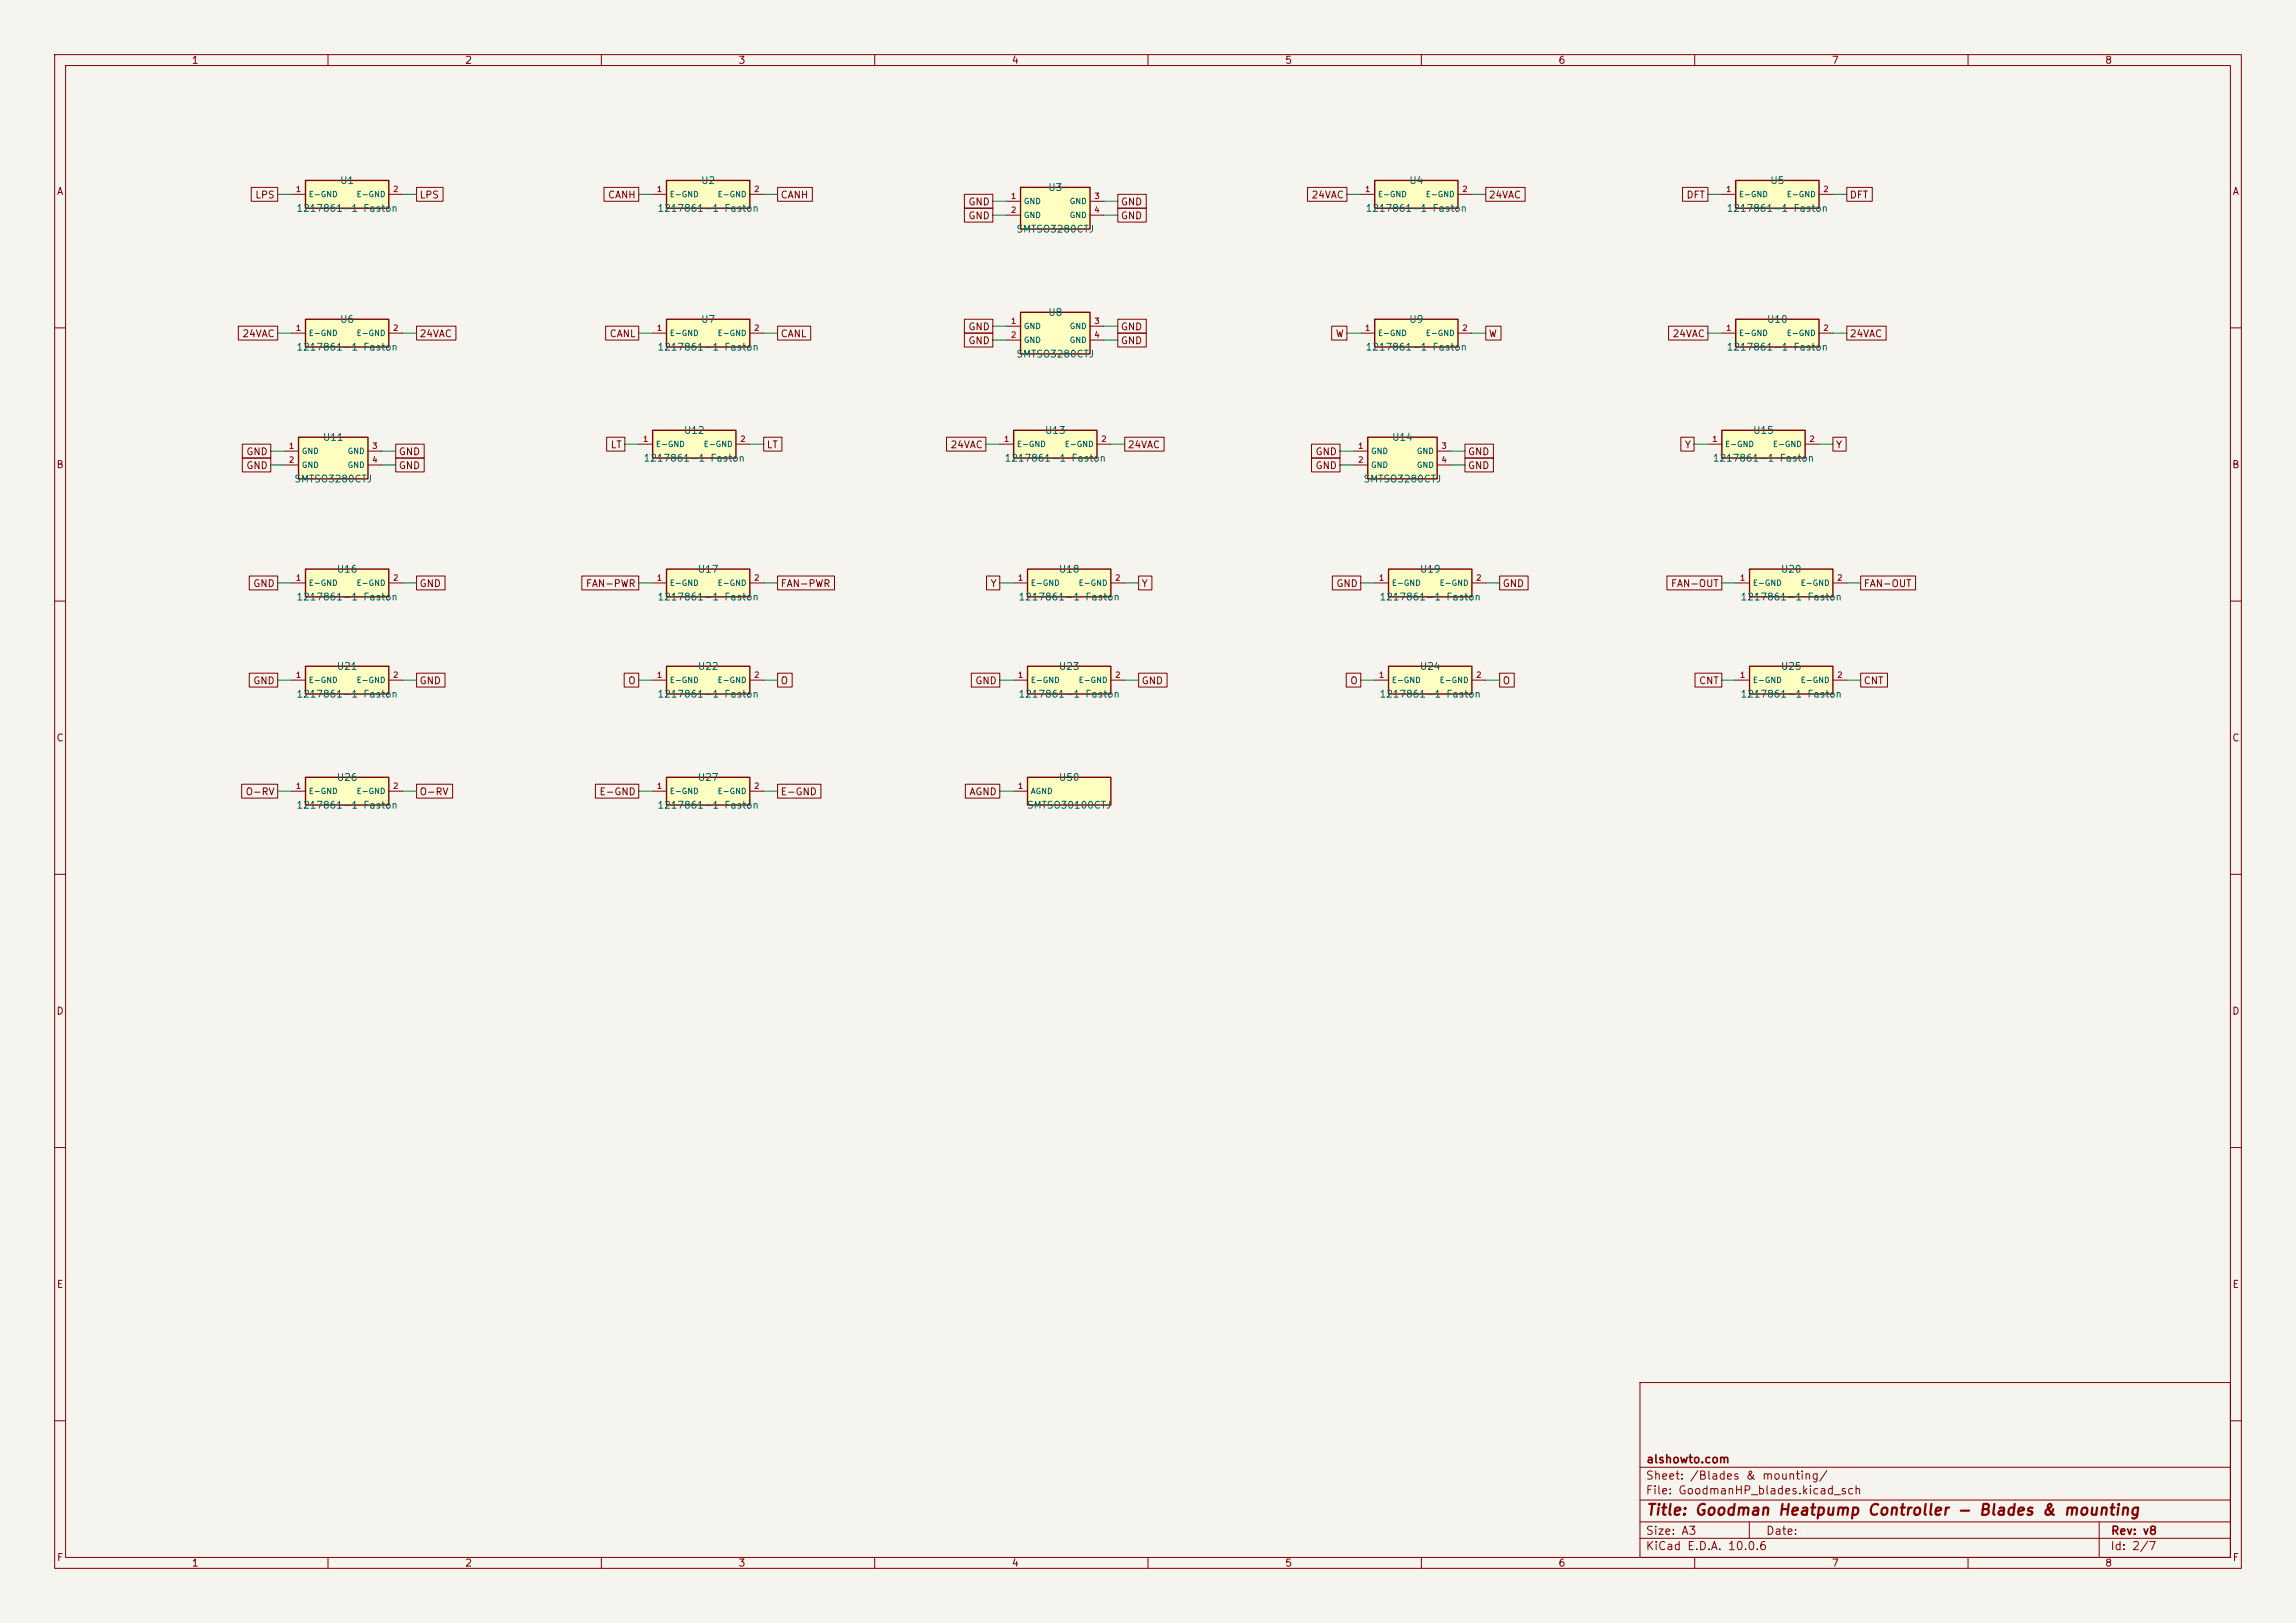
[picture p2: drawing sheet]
<svg xmlns="http://www.w3.org/2000/svg" width="420mm" height="297mm" viewBox="0 0 420 297" stroke-linecap="round" stroke-linejoin="round" font-family="sans-serif">
<defs><g id="words">
<text font-size="2" fill="#840000" x="301" y="277.8">Title: Goodman Heatpump Controller - Blades &amp; mounting</text>
<g font-size="1.5" fill="#840000">
<text x="301" y="268.1">alshowto.com</text>
<text x="300.9" y="273.8">File: GoodmanHP_blades.kicad_sch</text>
<text x="300.9" y="271.1">Sheet: /Blades &amp; mounting/</text>
<text x="300.9" y="281.2">Size: A3</text>
<text x="322.9" y="281.2">Date:</text>
<text x="386" y="281.2">Rev: v8</text>
<text x="300.9" y="284">KiCad E.D.A. 10.0.6</text>
<text x="385.9" y="284">Id: 2/7</text>
</g>
<g font-size="1.3" fill="#840000">
<text x="35" y="12">1</text>
<text x="85" y="12">2</text>
<text x="135" y="12">3</text>
<text x="185" y="12">4</text>
<text x="235" y="12">5</text>
<text x="285" y="12">6</text>
<text x="335" y="12">7</text>
<text x="385" y="12">8</text>
<text x="10.3" y="36">A</text>
<text x="408.3" y="36">A</text>
<text x="46.6" y="36.6">LPS</text>
<text x="76.6" y="36.6">LPS</text>
<text x="111.1" y="36.6">CANH</text>
<text x="142.7" y="36.6">CANH</text>
<text x="177" y="40.4">GND</text>
<text x="177" y="37.9">GND</text>
<text x="204.9" y="37.9">GND</text>
<text x="204.9" y="40.4">GND</text>
<text x="239.8" y="36.6">24VAC</text>
<text x="272.2" y="36.6">24VAC</text>
<text x="308.4" y="36.6">DFT</text>
<text x="338.3" y="36.6">DFT</text>
<text x="44.2" y="62">24VAC</text>
<text x="76.6" y="62">24VAC</text>
<text x="111.4" y="62">CANL</text>
<text x="142.7" y="62">CANL</text>
<text x="177" y="60.7">GND</text>
<text x="177" y="63.3">GND</text>
<text x="204.9" y="60.7">GND</text>
<text x="204.9" y="63.3">GND</text>
<text x="244.2" y="62">W</text>
<text x="272.2" y="62">W</text>
<text x="305.9" y="62">24VAC</text>
<text x="338.3" y="62">24VAC</text>
<text x="45" y="83.6">GND</text>
<text x="72.8" y="83.6">GND</text>
<text x="111.6" y="82.3">LT</text>
<text x="140.1" y="82.3">LT</text>
<text x="173.8" y="82.3">24VAC</text>
<text x="206.2" y="82.3">24VAC</text>
<text x="240.5" y="83.6">GND</text>
<text x="268.4" y="83.6">GND</text>
<text x="308.1" y="82.3">Y</text>
<text x="335.7" y="82.3">Y</text>
<text x="10.2" y="86">B</text>
<text x="45" y="86.1">GND</text>
<text x="72.8" y="86.1">GND</text>
<text x="240.5" y="86.1">GND</text>
<text x="268.4" y="86.1">GND</text>
<text x="408.2" y="86">B</text>
<text x="46.2" y="107.7">GND</text>
<text x="76.6" y="107.7">GND</text>
<text x="107.1" y="107.7">FAN-PWR</text>
<text x="142.7" y="107.7">FAN-PWR</text>
<text x="181.1" y="107.7">Y</text>
<text x="208.7" y="107.7">Y</text>
<text x="244.3" y="107.7">GND</text>
<text x="274.8" y="107.7">GND</text>
<text x="305.5" y="107.7">FAN-OUT</text>
<text x="340.8" y="107.7">FAN-OUT</text>
<text x="46.2" y="125.5">GND</text>
<text x="76.6" y="125.5">GND</text>
<text x="114.8" y="125.5">O</text>
<text x="142.7" y="125.5">O</text>
<text x="178.3" y="125.5">GND</text>
<text x="208.7" y="125.5">GND</text>
<text x="246.9" y="125.5">O</text>
<text x="274.8" y="125.5">O</text>
<text x="310.7" y="125.5">CNT</text>
<text x="340.8" y="125.5">CNT</text>
<text x="10.2" y="136">C</text>
<text x="408.2" y="136">C</text>
<text x="44.8" y="145.8">O-RV</text>
<text x="76.6" y="145.8">O-RV</text>
<text x="109.5" y="145.8">E-GND</text>
<text x="142.7" y="145.8">E-GND</text>
<text x="177.2" y="145.8">AGND</text>
<text x="10.2" y="186">D</text>
<text x="408.2" y="186">D</text>
<text x="10.3" y="236">E</text>
<text x="408.3" y="236">E</text>
<text x="10.3" y="286">F</text>
<text x="35" y="287">1</text>
<text x="85" y="287">2</text>
<text x="135" y="287">3</text>
<text x="185" y="287">4</text>
<text x="235" y="287">5</text>
<text x="285" y="287">6</text>
<text x="335" y="287">7</text>
<text x="385" y="287">8</text>
<text x="408.3" y="286">F</text>
</g>
<g font-size="1.3" fill="#006464">
<text x="62.1" y="34">U1</text>
<text x="128.1" y="34">U2</text>
<text x="191.6" y="35.3">U3</text>
<text x="257.7" y="34">U4</text>
<text x="323.7" y="34">U5</text>
<text x="54.1" y="39.1">1217861-1 Faston</text>
<text x="120.2" y="39.1">1217861-1 Faston</text>
<text x="249.7" y="39.1">1217861-1 Faston</text>
<text x="315.7" y="39.1">1217861-1 Faston</text>
<text x="185.8" y="42.9">SMTSO3280CTJ</text>
<text x="62.1" y="59.4">U6</text>
<text x="128.1" y="59.4">U7</text>
<text x="191.6" y="58.1">U8</text>
<text x="257.7" y="59.4">U9</text>
<text x="323.1" y="59.4">U10</text>
<text x="54.1" y="64.5">1217861-1 Faston</text>
<text x="120.2" y="64.5">1217861-1 Faston</text>
<text x="185.8" y="65.7">SMTSO3280CTJ</text>
<text x="249.7" y="64.5">1217861-1 Faston</text>
<text x="315.7" y="64.5">1217861-1 Faston</text>
<text x="59" y="81">U11</text>
<text x="125" y="79.7">U12</text>
<text x="191" y="79.7">U13</text>
<text x="254.5" y="81">U14</text>
<text x="320.6" y="79.7">U15</text>
<text x="53.7" y="88.6">SMTSO3280CTJ</text>
<text x="117.6" y="84.8">1217861-1 Faston</text>
<text x="183.7" y="84.8">1217861-1 Faston</text>
<text x="249.3" y="88.6">SMTSO3280CTJ</text>
<text x="313.2" y="84.8">1217861-1 Faston</text>
<text x="61.5" y="105.1">U16</text>
<text x="127.5" y="105.1">U17</text>
<text x="193.6" y="105.1">U18</text>
<text x="259.6" y="105.1">U19</text>
<text x="325.7" y="105.1">U20</text>
<text x="54.1" y="110.2">1217861-1 Faston</text>
<text x="120.2" y="110.2">1217861-1 Faston</text>
<text x="186.2" y="110.2">1217861-1 Faston</text>
<text x="252.2" y="110.2">1217861-1 Faston</text>
<text x="318.3" y="110.2">1217861-1 Faston</text>
<text x="61.5" y="122.9">U21</text>
<text x="127.5" y="122.9">U22</text>
<text x="193.6" y="122.9">U23</text>
<text x="259.6" y="122.9">U24</text>
<text x="325.7" y="122.9">U25</text>
<text x="54.1" y="128">1217861-1 Faston</text>
<text x="120.2" y="128">1217861-1 Faston</text>
<text x="186.2" y="128">1217861-1 Faston</text>
<text x="252.2" y="128">1217861-1 Faston</text>
<text x="318.3" y="128">1217861-1 Faston</text>
<text x="61.5" y="143.2">U26</text>
<text x="127.5" y="143.2">U27</text>
<text x="193.6" y="143.2">U50</text>
<text x="54.1" y="148.3">1217861-1 Faston</text>
<text x="120.2" y="148.3">1217861-1 Faston</text>
<text x="187.7" y="148.3">SMTSO30100CTJ</text>
</g>
<g font-size="1" fill="#a90000">
<text x="54" y="35.4">1</text>
<text x="71.8" y="35.4">2</text>
<text x="120.1" y="35.4">1</text>
<text x="137.8" y="35.4">2</text>
<text x="249.6" y="35.4">1</text>
<text x="267.4" y="35.4">2</text>
<text x="315.6" y="35.4">1</text>
<text x="333.4" y="35.4">2</text>
<text x="184.8" y="36.6">1</text>
<text x="184.8" y="39.2">2</text>
<text x="200.1" y="36.6">3</text>
<text x="200.1" y="39.2">4</text>
<text x="184.8" y="59.5">1</text>
<text x="200.1" y="59.5">3</text>
<text x="54" y="60.8">1</text>
<text x="71.8" y="60.8">2</text>
<text x="120.1" y="60.8">1</text>
<text x="137.8" y="60.8">2</text>
<text x="184.8" y="62">2</text>
<text x="200.1" y="62">4</text>
<text x="249.6" y="60.8">1</text>
<text x="267.4" y="60.8">2</text>
<text x="315.6" y="60.8">1</text>
<text x="333.4" y="60.8">2</text>
<text x="52.8" y="82.4">1</text>
<text x="68" y="82.4">3</text>
<text x="117.5" y="81.1">1</text>
<text x="135.3" y="81.1">2</text>
<text x="183.6" y="81.1">1</text>
<text x="201.3" y="81.1">2</text>
<text x="248.3" y="82.4">1</text>
<text x="263.6" y="82.4">3</text>
<text x="313.1" y="81.1">1</text>
<text x="330.9" y="81.1">2</text>
<text x="52.8" y="84.9">2</text>
<text x="68" y="84.9">4</text>
<text x="248.3" y="84.9">2</text>
<text x="263.6" y="84.9">4</text>
<text x="54" y="106.5">1</text>
<text x="71.8" y="106.5">2</text>
<text x="120.1" y="106.5">1</text>
<text x="137.8" y="106.5">2</text>
<text x="186.1" y="106.5">1</text>
<text x="203.9" y="106.5">2</text>
<text x="252.1" y="106.5">1</text>
<text x="269.9" y="106.5">2</text>
<text x="318.2" y="106.5">1</text>
<text x="336" y="106.5">2</text>
<text x="54" y="124.3">1</text>
<text x="71.8" y="124.3">2</text>
<text x="120.1" y="124.3">1</text>
<text x="137.8" y="124.3">2</text>
<text x="186.1" y="124.3">1</text>
<text x="203.9" y="124.3">2</text>
<text x="252.1" y="124.3">1</text>
<text x="269.9" y="124.3">2</text>
<text x="318.2" y="124.3">1</text>
<text x="336" y="124.3">2</text>
<text x="54" y="144.6">1</text>
<text x="71.8" y="144.6">2</text>
<text x="120.1" y="144.6">1</text>
<text x="137.8" y="144.6">2</text>
<text x="186.1" y="144.6">1</text>
</g>
<g font-size="1" fill="#006464">
<text x="56.4" y="36.3">E-GND</text>
<text x="65.1" y="36.3">E-GND</text>
<text x="122.4" y="36.3">E-GND</text>
<text x="131.2" y="36.3">E-GND</text>
<text x="187.2" y="37.6">GND</text>
<text x="187.2" y="40.1">GND</text>
<text x="195.6" y="37.6">GND</text>
<text x="195.6" y="40.1">GND</text>
<text x="252" y="36.3">E-GND</text>
<text x="260.7" y="36.3">E-GND</text>
<text x="318" y="36.3">E-GND</text>
<text x="326.8" y="36.3">E-GND</text>
<text x="56.4" y="61.7">E-GND</text>
<text x="65.1" y="61.7">E-GND</text>
<text x="122.4" y="61.7">E-GND</text>
<text x="131.2" y="61.7">E-GND</text>
<text x="187.2" y="60.5">GND</text>
<text x="187.2" y="63">GND</text>
<text x="195.6" y="60.5">GND</text>
<text x="195.6" y="63">GND</text>
<text x="252" y="61.7">E-GND</text>
<text x="260.7" y="61.7">E-GND</text>
<text x="318" y="61.7">E-GND</text>
<text x="326.8" y="61.7">E-GND</text>
<text x="55.1" y="83.3">GND</text>
<text x="63.5" y="83.3">GND</text>
<text x="119.9" y="82">E-GND</text>
<text x="128.6" y="82">E-GND</text>
<text x="185.9" y="82">E-GND</text>
<text x="194.7" y="82">E-GND</text>
<text x="250.7" y="83.3">GND</text>
<text x="259.1" y="83.3">GND</text>
<text x="315.5" y="82">E-GND</text>
<text x="324.2" y="82">E-GND</text>
<text x="55.1" y="85.9">GND</text>
<text x="63.5" y="85.9">GND</text>
<text x="250.7" y="85.9">GND</text>
<text x="259.1" y="85.9">GND</text>
<text x="56.4" y="107.4">E-GND</text>
<text x="65.1" y="107.4">E-GND</text>
<text x="122.4" y="107.4">E-GND</text>
<text x="131.2" y="107.4">E-GND</text>
<text x="188.5" y="107.4">E-GND</text>
<text x="197.2" y="107.4">E-GND</text>
<text x="254.5" y="107.4">E-GND</text>
<text x="263.3" y="107.4">E-GND</text>
<text x="320.5" y="107.4">E-GND</text>
<text x="329.3" y="107.4">E-GND</text>
<text x="56.4" y="125.2">E-GND</text>
<text x="65.1" y="125.2">E-GND</text>
<text x="122.4" y="125.2">E-GND</text>
<text x="131.2" y="125.2">E-GND</text>
<text x="188.5" y="125.2">E-GND</text>
<text x="197.2" y="125.2">E-GND</text>
<text x="254.5" y="125.2">E-GND</text>
<text x="263.3" y="125.2">E-GND</text>
<text x="320.5" y="125.2">E-GND</text>
<text x="329.3" y="125.2">E-GND</text>
<text x="56.4" y="145.5">E-GND</text>
<text x="65.1" y="145.5">E-GND</text>
<text x="122.4" y="145.5">E-GND</text>
<text x="131.2" y="145.5">E-GND</text>
<text x="188.5" y="145.5">AGND</text>
</g>
</g></defs>
<path d="M0 0h420v297h-420z" fill="#f5f4ef" stroke="#f5f4ef" stroke-width=".18"/>
<g fill="none" stroke="#840000" stroke-width=".18">
<path d="M10 10h400v277h-400zM12 12h396v273h-396zM60 10v2M110 10v2M160 10v2M210 10v2M260 10v2M310 10v2M360 10v2M10 60h2M408 60h2M10 110h2"/>
<path d="M408 110h2M10 160h2M408 160h2M10 210h2M408 210h2M300 253h108v32h-108zM10 260h2M300 278.5h108M300 274.5h108M300 268.5h108M320 278.5v3M384 278.5v6.5"/>
<path d="M408 260h2M60 285v2M110 285v2M160 285v2M210 285v2M260 285v2M300 281.5h108M310 285v2M360 285v2"/>
</g>
<path d="M251.5 58.4h15.2v5.1h-15.2z" fill="#ffffc2"/>
<path d="M251.5 58.4h15.2v5.1h-15.2z" fill="none" stroke="#840000" stroke-width=".25"/>
<path d="M248.9 61h2.6M266.7 61h2.5" fill="none" stroke="#840000" stroke-width=".18"/>
<path d="M320 121.9h15.3v5.1h-15.3z" fill="#ffffc2"/>
<path d="M320 121.9h15.3v5.1h-15.3z" fill="none" stroke="#840000" stroke-width=".25"/>
<path d="M317.5 124.5h2.5M335.3 124.5h2.5" fill="none" stroke="#840000" stroke-width=".18"/>
<path d="M320 104.1h15.3v5.1h-15.3z" fill="#ffffc2"/>
<path d="M320 104.1h15.3v5.1h-15.3z" fill="none" stroke="#840000" stroke-width=".25"/>
<path d="M317.5 106.7h2.5M335.3 106.7h2.5" fill="none" stroke="#840000" stroke-width=".18"/>
<path d="M121.9 33h15.3v5.1h-15.3z" fill="#ffffc2"/>
<path d="M121.9 33h15.3v5.1h-15.3z" fill="none" stroke="#840000" stroke-width=".25"/>
<path d="M119.4 35.6h2.5M137.2 35.6h2.5" fill="none" stroke="#840000" stroke-width=".18"/>
<path d="M186.7 34.3h12.7v7.6h-12.7z" fill="#ffffc2"/>
<path d="M186.7 34.3h12.7v7.6h-12.7z" fill="none" stroke="#840000" stroke-width=".25"/>
<path d="M184.1 36.8h2.6M184.1 39.4h2.6M199.4 36.8h2.5M199.4 39.4h2.5" fill="none" stroke="#840000" stroke-width=".18"/>
<path d="M121.9 58.4h15.3v5.1h-15.3z" fill="#ffffc2"/>
<path d="M121.9 58.4h15.3v5.1h-15.3z" fill="none" stroke="#840000" stroke-width=".25"/>
<path d="M119.4 61h2.5M137.2 61h2.5" fill="none" stroke="#840000" stroke-width=".18"/>
<path d="M119.4 78.7h15.2v5.1h-15.2z" fill="#ffffc2"/>
<path d="M119.4 78.7h15.2v5.1h-15.2z" fill="none" stroke="#840000" stroke-width=".25"/>
<path d="M116.8 81.3h2.6M134.6 81.3h2.6" fill="none" stroke="#840000" stroke-width=".18"/>
<path d="M121.9 104.1h15.3v5.1h-15.3z" fill="#ffffc2"/>
<path d="M121.9 104.1h15.3v5.1h-15.3z" fill="none" stroke="#840000" stroke-width=".25"/>
<path d="M119.4 106.7h2.5M137.2 106.7h2.5" fill="none" stroke="#840000" stroke-width=".18"/>
<path d="M121.9 121.9h15.3v5.1h-15.3z" fill="#ffffc2"/>
<path d="M121.9 121.9h15.3v5.1h-15.3z" fill="none" stroke="#840000" stroke-width=".25"/>
<path d="M119.4 124.5h2.5M137.2 124.5h2.5" fill="none" stroke="#840000" stroke-width=".18"/>
<path d="M188 142.2h15.2v5.1h-15.2z" fill="#ffffc2"/>
<path d="M188 142.2h15.2v5.1h-15.2z" fill="none" stroke="#840000" stroke-width=".25"/>
<path d="M185.4 144.8h2.6" fill="none" stroke="#840000" stroke-width=".18"/>
<path d="M186.7 57.2h12.7v7.6h-12.7z" fill="#ffffc2"/>
<path d="M186.7 57.2h12.7v7.6h-12.7z" fill="none" stroke="#840000" stroke-width=".25"/>
<path d="M184.1 59.7h2.6M199.4 59.7h2.5M184.1 62.2h2.6M199.4 62.2h2.5" fill="none" stroke="#840000" stroke-width=".18"/>
<path d="M185.4 78.7h15.3v5.1h-15.3z" fill="#ffffc2"/>
<path d="M185.4 78.7h15.3v5.1h-15.3z" fill="none" stroke="#840000" stroke-width=".25"/>
<path d="M182.9 81.3h2.5M200.7 81.3h2.5" fill="none" stroke="#840000" stroke-width=".18"/>
<path d="M121.9 142.2h15.3v5.1h-15.3z" fill="#ffffc2"/>
<path d="M121.9 142.2h15.3v5.1h-15.3z" fill="none" stroke="#840000" stroke-width=".25"/>
<path d="M119.4 144.8h2.5M137.2 144.8h2.5" fill="none" stroke="#840000" stroke-width=".18"/>
<path d="M250.2 80h12.7v7.6h-12.7z" fill="#ffffc2"/>
<path d="M250.2 80h12.7v7.6h-12.7z" fill="none" stroke="#840000" stroke-width=".25"/>
<path d="M247.6 82.6h2.6M247.6 85.1h2.6M262.9 82.6h2.5M262.9 85.1h2.5" fill="none" stroke="#840000" stroke-width=".18"/>
<path d="M188 104.1h15.2v5.1h-15.2z" fill="#ffffc2"/>
<path d="M188 104.1h15.2v5.1h-15.2z" fill="none" stroke="#840000" stroke-width=".25"/>
<path d="M185.4 106.7h2.6M203.2 106.7h2.5" fill="none" stroke="#840000" stroke-width=".18"/>
<path d="M188 121.9h15.2v5.1h-15.2z" fill="#ffffc2"/>
<path d="M188 121.9h15.2v5.1h-15.2z" fill="none" stroke="#840000" stroke-width=".25"/>
<path d="M185.4 124.5h2.6M203.2 124.5h2.5" fill="none" stroke="#840000" stroke-width=".18"/>
<path d="M254 104.1h15.2v5.1h-15.2z" fill="#ffffc2"/>
<path d="M254 104.1h15.2v5.1h-15.2z" fill="none" stroke="#840000" stroke-width=".25"/>
<path d="M251.5 106.7h2.5M269.2 106.7h2.6" fill="none" stroke="#840000" stroke-width=".18"/>
<path d="M254 121.9h15.2v5.1h-15.2z" fill="#ffffc2"/>
<path d="M254 121.9h15.2v5.1h-15.2z" fill="none" stroke="#840000" stroke-width=".25"/>
<path d="M251.5 124.5h2.5M269.2 124.5h2.6" fill="none" stroke="#840000" stroke-width=".18"/>
<path d="M55.9 33h15.2v5.1h-15.2z" fill="#ffffc2"/>
<path d="M55.9 33h15.2v5.1h-15.2z" fill="none" stroke="#840000" stroke-width=".25"/>
<path d="M53.3 35.6h2.6M71.1 35.6h2.6" fill="none" stroke="#840000" stroke-width=".18"/>
<path d="M55.9 58.4h15.2v5.1h-15.2z" fill="#ffffc2"/>
<path d="M55.9 58.4h15.2v5.1h-15.2z" fill="none" stroke="#840000" stroke-width=".25"/>
<path d="M53.3 61h2.6M71.1 61h2.6" fill="none" stroke="#840000" stroke-width=".18"/>
<path d="M54.6 80h12.7v7.6h-12.7z" fill="#ffffc2"/>
<path d="M54.6 80h12.7v7.6h-12.7z" fill="none" stroke="#840000" stroke-width=".25"/>
<path d="M52.1 82.6h2.5M52.1 85.1h2.5M67.3 82.6h2.5M67.3 85.1h2.5" fill="none" stroke="#840000" stroke-width=".18"/>
<path d="M55.9 104.1h15.2v5.1h-15.2z" fill="#ffffc2"/>
<path d="M55.9 104.1h15.2v5.1h-15.2z" fill="none" stroke="#840000" stroke-width=".25"/>
<path d="M53.3 106.7h2.6M71.1 106.7h2.6" fill="none" stroke="#840000" stroke-width=".18"/>
<path d="M55.9 121.9h15.2v5.1h-15.2z" fill="#ffffc2"/>
<path d="M55.9 121.9h15.2v5.1h-15.2z" fill="none" stroke="#840000" stroke-width=".25"/>
<path d="M53.3 124.5h2.6M71.1 124.5h2.6" fill="none" stroke="#840000" stroke-width=".18"/>
<path d="M55.9 142.2h15.2v5.1h-15.2z" fill="#ffffc2"/>
<path d="M55.9 142.2h15.2v5.1h-15.2z" fill="none" stroke="#840000" stroke-width=".25"/>
<path d="M53.3 144.8h2.6M71.1 144.8h2.6" fill="none" stroke="#840000" stroke-width=".18"/>
<path d="M317.5 58.4h15.2v5.1h-15.2z" fill="#ffffc2"/>
<path d="M317.5 58.4h15.2v5.1h-15.2z" fill="none" stroke="#840000" stroke-width=".25"/>
<path d="M315 61h2.5M332.7 61h2.6" fill="none" stroke="#840000" stroke-width=".18"/>
<path d="M317.5 33h15.2v5.1h-15.2z" fill="#ffffc2"/>
<path d="M317.5 33h15.2v5.1h-15.2z" fill="none" stroke="#840000" stroke-width=".25"/>
<path d="M315 35.6h2.5M332.7 35.6h2.6" fill="none" stroke="#840000" stroke-width=".18"/>
<path d="M315 78.7h15.2v5.1h-15.2z" fill="#ffffc2"/>
<path d="M315 78.7h15.2v5.1h-15.2z" fill="none" stroke="#840000" stroke-width=".25"/>
<path d="M312.4 81.3h2.6M330.2 81.3h2.5" fill="none" stroke="#840000" stroke-width=".18"/>
<path d="M251.5 33h15.2v5.1h-15.2z" fill="#ffffc2"/>
<path d="M251.5 33h15.2v5.1h-15.2z" fill="none" stroke="#840000" stroke-width=".25"/>
<g fill="none" stroke="#840000" stroke-width=".18">
<path d="M46 34.3h4.8v2.5h-4.8zM76.2 34.3h4.8v2.5h-4.8zM110.5 34.3h6.3v2.5h-6.3zM142.2 34.3h6.4v2.5h-6.4zM176.4 38.1h5.2v2.5h-5.2zM176.4 35.6h5.2v2.5h-5.2zM204.5 35.6h5.2v2.5h-5.2zM204.5 38.1h5.2v2.5h-5.2zM239.2 34.3h7.2v2.5h-7.2zM248.9 35.6h2.6M266.7 35.6h2.5M271.8 34.3h7.2v2.5h-7.2z"/>
<path d="M307.8 34.3h4.6v2.5h-4.6zM337.8 34.3h4.7v2.5h-4.7zM43.6 59.7h7.2v2.5h-7.2zM76.2 59.7h7.2v2.5h-7.2zM110.8 59.7h6v2.5h-6zM142.2 59.7h6.1v2.5h-6.1zM176.4 58.4h5.2v2.6h-5.2zM204.5 58.4h5.2v2.6h-5.2zM243.6 59.7h2.8v2.5h-2.8zM271.8 59.7h2.8v2.5h-2.8zM305.2 59.7h7.2v2.5h-7.2zM337.8 59.7h7.2v2.5h-7.2z"/>
<path d="M176.4 61h5.2v2.5h-5.2zM204.5 61h5.2v2.5h-5.2zM44.3 81.3h5.2v2.5h-5.2zM44.3 83.8h5.2v2.6h-5.2zM72.4 83.8h5.2v2.6h-5.2zM72.4 81.3h5.2v2.5h-5.2zM111 80h3.3v2.6h-3.3zM139.7 80h3.3v2.6h-3.3zM173.1 80h7.2v2.6h-7.2zM205.7 80h7.2v2.6h-7.2zM239.9 83.8h5.2v2.6h-5.2zM239.9 81.3h5.2v2.5h-5.2z"/>
<path d="M268 83.8h5.2v2.6h-5.2zM268 81.3h5.2v2.5h-5.2zM307.5 80h2.4v2.6h-2.4zM335.3 80h2.4v2.6h-2.4zM45.6 105.4h5.2v2.6h-5.2zM76.2 105.4h5.2v2.6h-5.2zM106.4 105.4h10.4v2.6h-10.4zM142.2 105.4h10.4v2.6h-10.4zM180.5 105.4h2.4v2.6h-2.4zM208.3 105.4h2.4v2.6h-2.4zM243.7 105.4h5.2v2.6h-5.2zM274.3 105.4h5.2v2.6h-5.2z"/>
<path d="M304.9 105.4h10.1v2.6h-10.1zM340.4 105.4h10v2.6h-10zM45.6 123.2h5.2v2.5h-5.2zM76.2 123.2h5.2v2.5h-5.2zM114.2 123.2h2.6v2.5h-2.6zM142.2 123.2h2.7v2.5h-2.7zM177.7 123.2h5.2v2.5h-5.2zM208.3 123.2h5.2v2.5h-5.2zM246.3 123.2h2.6v2.5h-2.6zM274.3 123.2h2.7v2.5h-2.7zM310.1 123.2h4.9v2.5h-4.9zM340.4 123.2h4.9v2.5h-4.9z"/>
<path d="M44.2 143.5h6.6v2.6h-6.6zM76.2 143.5h6.6v2.6h-6.6zM108.9 143.5h7.9v2.6h-7.9zM142.2 143.5h8v2.6h-8zM176.6 143.5h6.3v2.6h-6.3z"/>
</g>
<g fill="none" stroke="#009600" stroke-width=".18">
<path d="M50.8 35.6h2.5M73.7 35.6h2.5M116.8 35.6h2.6M139.7 35.6h2.5M181.6 39.4h2.5M181.6 36.8h2.5M201.9 39.4h2.6M201.9 36.8h2.6M246.4 35.6h2.5M269.2 35.6h2.6M312.4 35.6h2.6M335.3 35.6h2.5"/>
<path d="M181.6 59.7h2.5M201.9 59.7h2.6M50.8 61h2.5M73.7 61h2.5M116.8 61h2.6M139.7 61h2.5M181.6 62.2h2.5M201.9 62.2h2.6M246.4 61h2.5M269.2 61h2.6M312.4 61h2.6M335.3 61h2.5"/>
<path d="M49.5 85.1h2.6M49.5 82.6h2.6M69.8 85.1h2.6M69.8 82.6h2.6M114.3 81.3h2.5M137.2 81.3h2.5M180.3 81.3h2.6M203.2 81.3h2.5M245.1 85.1h2.5M245.1 82.6h2.5M265.4 85.1h2.6M265.4 82.6h2.6"/>
<path d="M309.9 81.3h2.5M332.7 81.3h2.6M50.8 106.7h2.5M73.7 106.7h2.5M116.8 106.7h2.6M139.7 106.7h2.5M182.9 106.7h2.5M205.7 106.7h2.6M248.9 106.7h2.6M271.8 106.7h2.5M315 106.7h2.5M337.8 106.7h2.6"/>
<path d="M50.8 124.5h2.5M73.7 124.5h2.5M116.8 124.5h2.6M139.7 124.5h2.5M182.9 124.5h2.5M205.7 124.5h2.6M248.9 124.5h2.6M271.8 124.5h2.5M315 124.5h2.5M337.8 124.5h2.6M50.8 144.8h2.5M73.7 144.8h2.5"/>
<path d="M116.8 144.8h2.6M139.7 144.8h2.5M182.9 144.8h2.5"/>
</g>
<use href="#words"/>
</svg>
